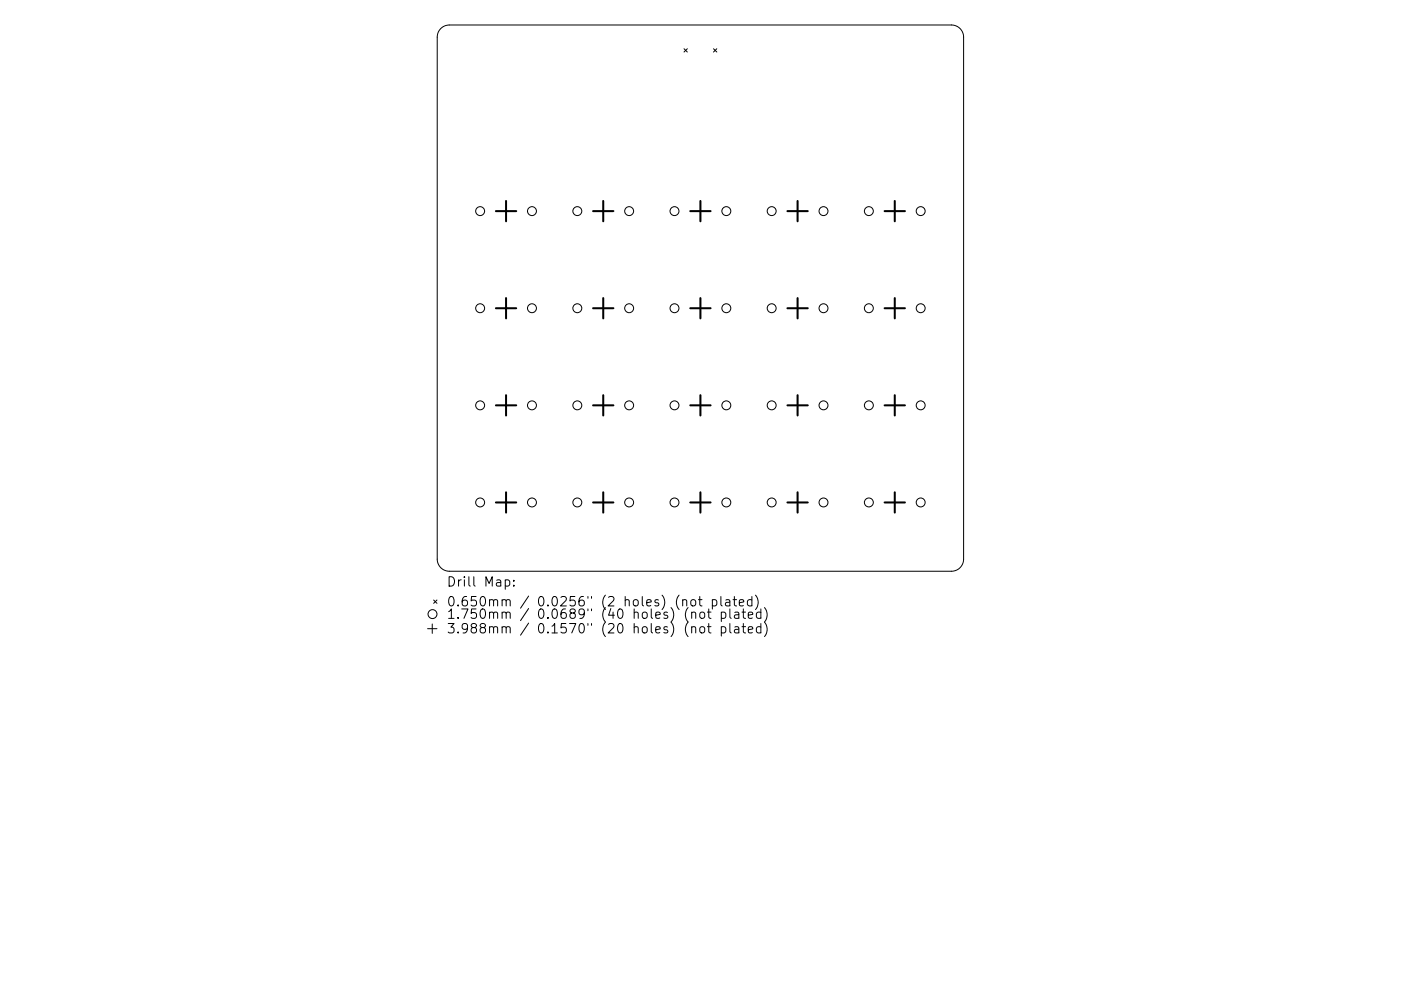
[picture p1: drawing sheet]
<svg xmlns="http://www.w3.org/2000/svg" width="297mm" height="210mm" viewBox="0 0 297 210" stroke-linecap="round" stroke-linejoin="round" font-family="sans-serif">
<defs><g id="words">
<g font-size="2.8">
<text x="94.6" y="124.5">Drill Map:</text>
<text x="94.6" y="128.7">0.650mm / 0.0256&quot; (2 holes) (not plated)</text>
<text x="94.6" y="131.3">1.750mm / 0.0689&quot; (40 holes) (not plated)</text>
<text x="94.6" y="134.4">3.988mm / 0.1570&quot; (20 holes) (not plated)</text>
</g>
</g></defs>
<g fill="none" stroke="#000" stroke-width=".21">
<path d="M93.5 6.1l.9-.6 .9-.2h106.4a2.58 2.58 0 0 1 2.6 2.6v110.7a2.58 2.58 0 0 1-2.6 2.6h-106.4a2.58 2.58 0 0 1-2.6-2.6v-110.7l.2-.9zM145 10.3l.7 .7M145.7 10.3l-.7 .7M151.3 10.3l.7 .7M152 10.3l-.7 .7M90.6 133.4h2M91.6 132.4v2M91.9 127.3l.7 .7M92.6 127.3l-.7 .7M107.1 123.1l.6-.1 .4 .4v.6l-.2 .3h-.8M108.9 124.2v.2M108.9 123.1v.2"/>
<path d="M144.7 127.4l.3-.2 .5 .1 .1 1.3M146.6 127.4l.2-.2a.54 .54 0 0 1 .7 .4v.6a.54 .54 0 0 1-.5 .4 .54 .54 0 0 1-.5-.4zM146.6 130.1a.5 .5 0 0 1 .9 0v1.1M146.6 133.1a.5 .5 0 0 1 .9 .1v1.1M148.1 127.2h.7M148.4 126.6v1.7l.1 .2 .3 .1M148.5 130.1a.54 .54 0 0 1 .5-.2 .54 .54 0 0 1 .4 .3v.6a.54 .54 0 0 1-.5 .4 .54 .54 0 0 1-.5-.4zM148.5 133.1a.54 .54 0 0 1 .5-.2 .54 .54 0 0 1 .4 .4v.6a.54 .54 0 0 1-.5 .4 .54 .54 0 0 1-.5-.4zM150 129.9h.7M150 133h.7M150.3 129.2v1.7l.1 .2 .3 .1M150.3 132.3v1.7l.1 .2 .3 .1"/>
<path d="M151 127.3l.6-.1 .4 .4v.6l-.2 .3h-.8M151 127.2v2M152.8 126.6v1.7l.3 .3M152.9 130l.6-.1 .4 .3v.6l-.2 .3h-.8M152.9 133.1l.6-.1 .4 .3v.6l-.2 .3h-.8M152.9 129.9v2M152.9 133v2M153.9 127.3h.7l.1 1.3M154.7 127.7l-.6 .1a.39 .39 0 0 0-.3 .4 .39 .39 0 0 0 .3 .4l.6-.1M154.7 129.2v1.7l.3 .3M154.7 132.3v1.7l.3 .3M155.4 127.2h.8"/>
<path d="M155.7 126.6v1.7l.1 .2 .4 .1M155.8 130h.8v1.2M155.8 133.1h.8v1.2M156.6 130.3l-.6 .1a.39 .39 0 0 0-.3 .4 .39 .39 0 0 0 .3 .4l.6-.1M156.6 133.4l-.6 .1a.39 .39 0 0 0-.3 .4 .39 .39 0 0 0 .3 .4l.6-.1M156.7 127.9l1-.2-.1-.4-.6-.1-.3 .3 .1 1h.8M157.3 129.9h.8M157.3 133h.8M157.6 129.2v1.7l.1 .2 .4 .1M157.6 132.3v1.7l.1 .2 .4 .1M158.6 130.5l1-.2-.1-.3-.6-.1-.3 .2 .1 1h.8M158.6 133.6l1-.2-.1-.3-.6-.1-.3 .2 .1 1h.8"/>
<path d="M159.4 127.3l-.6-.1-.3 .4v.6l.1 .3h.8M159.4 126.6v2M160.2 126.3a2.29 2.29 0 0 1 0 3M161.3 130l-.6-.1-.3 .3v.6l.2 .3h.7M161.3 133.1l-.6-.1-.3 .3v.6l.2 .3h.7M161.3 129.2v2M161.3 132.3v2M162.1 128.9a2.29 2.29 0 0 1 0 3.1 2.36 2.36 0 0 1 0 3.1"/>
<circle cx="101.8" cy="44.8" r=".95"/>
<circle cx="112.8" cy="44.8" r=".95"/>
<circle cx="122.4" cy="44.8" r=".95"/>
<circle cx="133.4" cy="44.8" r=".95"/>
<circle cx="143" cy="44.8" r=".95"/>
<circle cx="154" cy="44.8" r=".95"/>
<circle cx="163.6" cy="44.8" r=".95"/>
<circle cx="174.6" cy="44.8" r=".95"/>
<circle cx="184.2" cy="44.8" r=".95"/>
<circle cx="195.2" cy="44.8" r=".95"/>
<circle cx="101.8" cy="65.4" r=".95"/>
<circle cx="112.8" cy="65.4" r=".95"/>
<circle cx="122.4" cy="65.4" r=".95"/>
<circle cx="133.4" cy="65.4" r=".95"/>
<circle cx="143" cy="65.4" r=".95"/>
<circle cx="154" cy="65.4" r=".95"/>
<circle cx="163.6" cy="65.4" r=".95"/>
<circle cx="174.6" cy="65.4" r=".95"/>
<circle cx="184.2" cy="65.4" r=".95"/>
<circle cx="195.2" cy="65.4" r=".95"/>
<circle cx="101.8" cy="86" r=".95"/>
<circle cx="112.8" cy="86" r=".95"/>
<circle cx="122.4" cy="86" r=".95"/>
<circle cx="133.4" cy="86" r=".95"/>
<circle cx="143" cy="86" r=".95"/>
<circle cx="154" cy="86" r=".95"/>
<circle cx="163.6" cy="86" r=".95"/>
<circle cx="174.6" cy="86" r=".95"/>
<circle cx="184.2" cy="86" r=".95"/>
<circle cx="195.2" cy="86" r=".95"/>
<circle cx="101.8" cy="106.6" r=".95"/>
<circle cx="112.8" cy="106.6" r=".95"/>
<circle cx="122.4" cy="106.6" r=".95"/>
<circle cx="133.4" cy="106.6" r=".95"/>
<circle cx="143" cy="106.6" r=".95"/>
<circle cx="154" cy="106.6" r=".95"/>
<circle cx="163.6" cy="106.6" r=".95"/>
<circle cx="174.6" cy="106.6" r=".95"/>
<circle cx="184.2" cy="106.6" r=".95"/>
<circle cx="195.2" cy="106.6" r=".95"/>
<circle cx="91.7" cy="130.3" r=".95"/>
</g>
<g fill="none" stroke="#000" stroke-width=".43">
<path d="M105.1 44.8h4.4M107.3 42.6v4.3M125.7 44.8h4.4M127.9 42.6v4.3M146.3 44.8h4.4M148.5 42.6v4.3M166.9 44.8h4.4M169.1 42.6v4.3M187.6 44.8h4.3M189.7 42.6v4.3M105.1 65.4h4.4M107.3 63.2v4.4"/>
<path d="M125.7 65.4h4.4M127.9 63.2v4.4M146.3 65.4h4.4M148.5 63.2v4.4M166.9 65.4h4.4M169.1 63.2v4.4M187.6 65.4h4.3M189.7 63.2v4.4M105.1 86h4.4M107.3 83.8v4.4M125.7 86h4.4M127.9 83.8v4.4"/>
<path d="M146.3 86h4.4M148.5 83.8v4.4M166.9 86h4.4M169.1 83.8v4.4M187.6 86h4.3M189.7 83.8v4.4M105.1 106.6h4.4M107.3 104.4v4.4M125.7 106.6h4.4M127.9 104.4v4.4M146.3 106.6h4.4M148.5 104.4v4.4"/>
<path d="M166.9 106.6h4.4M169.1 104.4v4.4M187.6 106.6h4.3M189.7 104.4v4.4"/>
</g>
<use href="#words"/>
</svg>
